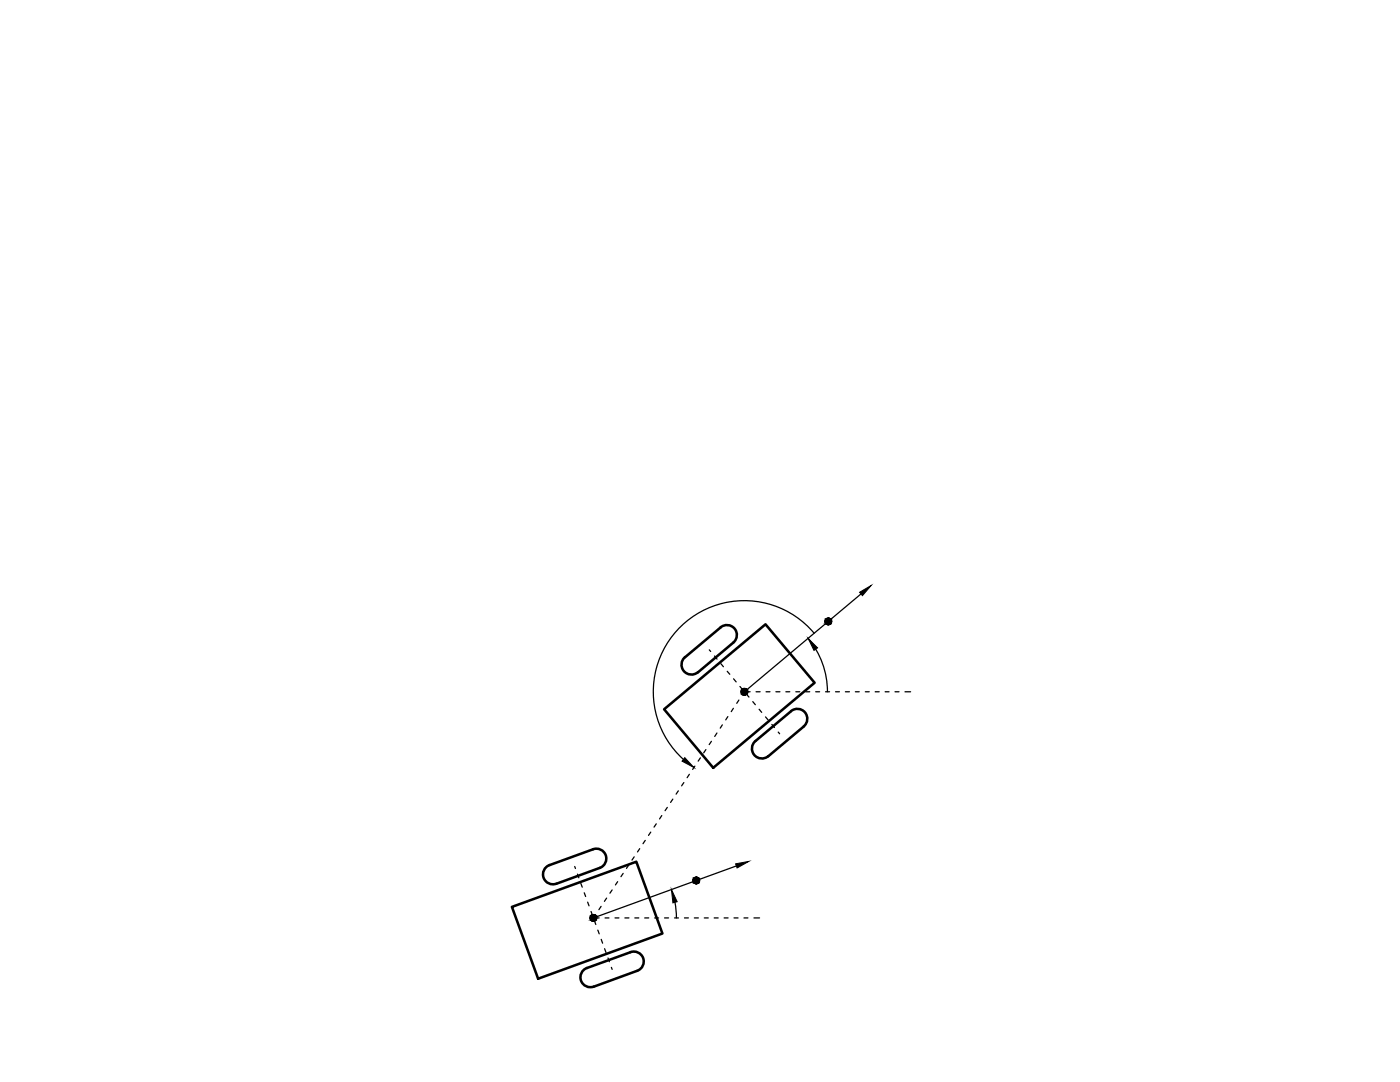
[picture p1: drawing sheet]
<svg xmlns="http://www.w3.org/2000/svg" width="279mm" height="216mm" viewBox="0 0 279 216" stroke-linecap="round" stroke-linejoin="round" font-family="sans-serif">
<!-- layer: object -->
<path d="M143.8 125.2a1.98 1.98 0 0 1 2.8 .2 1.98 1.98 0 0 1-.2 2.8l-7.1 6M143.8 125.2l-7.1 5.9a1.98 1.98 0 0 0-.2 2.8 1.98 1.98 0 0 0 2.8 .2M132.5 141.5l20.3-16.9 9.8 11.6-20.3 17zM157.9 141.9l-7.1 6a1.98 1.98 0 0 0-.3 2.7 1.98 1.98 0 0 0 2.8 .3M157.9 141.9a1.98 1.98 0 0 1 2.8 .2 1.98 1.98 0 0 1-.3 2.8l-7.1 6M118.3 169.5a1.98 1.98 0 0 1 2.6 1.1 1.98 1.98 0 0 1-1.2 2.6l-8.7 3.1M118.4 169.5l-8.7 3.1a1.98 1.98 0 0 0-1.2 2.6 1.98 1.98 0 0 0 2.5 1.1M102.2 181l24.8-9.1 5.2 14.4-24.8 9zM127.2 193.7l-8.7 3.2a1.97 1.97 0 0 1-2.5-1.2 1.97 1.97 0 0 1 1.2-2.5l8.6-3.2a1.98 1.98 0 0 1 2.6 1.2 1.98 1.98 0 0 1-1.2 2.5" fill="none" stroke="#000" stroke-width=".51"/>
<!-- layer: annotation -->
<g fill="none" stroke="#000" stroke-width=".25">
<path d="M141.6 129.7l.2 .3M142.6 130.9l.5 .6M143.9 132.4l.5 .6M145.1 133.9l.5 .6M146.4 135.5l.5 .6M147.5 139.7l-.5 .6M147.7 137l.5 .6M149 138.5l.5 .6M149.7 138h-1.1l-.5 .7M150.9 138h.8M152.9 138h.8M154.8 138h.9"/>
<path d="M156.8 138h.8M158.8 138h.8M160.8 138h.8M162.8 138h.8M164.8 138h.8M166.7 138h.8M168.7 138h.8M170.7 138h.8M172.7 138h.8M174.7 138h.8M176.6 138h.8M178.6 138h.8"/>
<path d="M180.6 138h1.1M134.3 159.5l-.5 .6M135.4 157.8l-.5 .7M136.5 156.2l-.5 .6M137.6 154.5l-.5 .7M138.7 152.9l-.5 .6M139.8 151.2l-.5 .7M140.9 149.6l-.5 .6M142 147.9l-.5 .7M143.1 146.3l-.5 .6M144.2 144.6l-.5 .7M145.3 143l-.5 .6"/>
<path d="M146.4 141.3l-.5 .7M150.2 140l.5 .6M151.5 141.5l.5 .6M152.8 143.1l.5 .5M154 144.6l.6 .6M155.3 146.1l.3 .3M114.7 172.9l.1 .4M115.2 174.4l.3 .8M115.9 176.3l.3 .7M116.6 178.1l.3 .8M121.1 179.2l-.5 .7M122.2 177.6l-.5 .6"/>
<path d="M123.3 175.9l-.5 .7M124.4 174.3l-.5 .6M125.5 172.6l-.5 .7M126.6 171l-.5 .6M127.7 169.3l-.5 .7M128.8 167.7l-.5 .6M129.9 166l-.5 .7M131 164.4l-.5 .6M132.1 162.7l-.5 .7M133.2 161.1l-.5 .7M117.3 180l.3 .7M118 181.9l.2 .7"/>
<path d="M118.6 183.7l.3 .8M118.9 182.5l-.5 .7h1.2M119.3 185.6l.3 .7M120 180.9l-.5 .6M120 187.4l.3 .8M120.7 189.3l.2 .8M120.7 183.2h.8M121.3 191.2l.3 .7M122 193l.2 .4M122.7 183.2h.8M124.7 183.2h.8M126.7 183.2h.8"/>
<path d="M128.7 183.2h.8M130.7 183.2h.7M132.6 183.2h.8M134.6 183.2h.8M136.6 183.2h.8M138.6 183.2h.8M140.6 183.2h.7M142.5 183.2h.8M144.5 183.2h.8M146.5 183.2h.8M148.5 183.2h.8M150.5 183.2h1.1"/>
</g>
<!-- layer: arrow -->
<g fill="#000" stroke="#000" stroke-width=".2">
<path d="M171.5 118.2l2.4-1.4-1.8 2.1zM161.3 127.4l1.9 1.9-.8 .5zM136.7 151.2l1.8 1.9-2.4-1.2zM146.8 172.4l2.7-.5-2.4 1.3zM134 177.5l1.1 2.4-.8 .3z"/>
<path d="M148.5 137.4h.3zM148.4 137.4h.4z"/>
<path d="M148.4 137.4h.5zM148.3 137.4h.6z"/>
<path d="M148.4 138.7h.4zM148.4 138.7h.2z"/>
<path d="M148.3 137.4l.7 .1zM148.2 137.5h.8z"/>
<path d="M148.3 138.6h.6zM148.3 138.6l.5 .1z"/>
<path d="M148.2 137.5l.9 .1zM148.1 137.6h1z"/>
<path d="M148.2 138.6h.8zM148.2 138.6h.7z"/>
<path d="M148.1 137.6l1 .1zM148.1 137.6l1 .1h-1.1z"/>
<path d="M148.1 138.5h1zM148.1 138.5l.9 .1z"/>
<path d="M148 137.7l1.2 .1zM148 137.7l1.2 .1h-1.3z"/>
<path d="M148 138.4h1.1zM148 138.4l1.1 .1z"/>
<path d="M147.9 137.8l1.3 .1v-.1zM147.9 137.8l1.3 .1h-1.3z"/>
<path d="M147.9 138.3l1.2 .1 .1-.1zM147.9 138.3l1.2 .1z"/>
<path d="M147.9 137.9l1.3 .1v-.1zM147.9 137.9l1.3 .1h-1.3z"/>
<path d="M147.9 138.2l1.3 .1v-.1zM147.9 138.2l1.3 .1h-1.3z"/>
<path d="M147.9 138l1.3 .2v-.2zM147.9 138l1.3 .2h-1.3z"/>
<path d="M165.2 123.3l.3 .1zM165.1 123.4h.4z"/>
<path d="M165.1 123.4h.5zM165 123.4h.6z"/>
<path d="M165.1 124.6h.4zM165.1 124.6l.3 .1z"/>
<path d="M165 123.4l.7 .1zM164.9 123.5h.8z"/>
<path d="M165 124.6h.6zM165 124.6h.5z"/>
<path d="M164.9 123.5l.9 .1zM164.9 123.5l.9 .1h-1z"/>
<path d="M164.9 124.5h.8zM164.9 124.5l.7 .1z"/>
<path d="M164.8 123.6h1.1zM164.8 123.6h1.1h-1.1z"/>
<path d="M164.8 124.4h1zM164.8 124.4l.9 .1z"/>
<path d="M164.8 123.6l1.1 .1v-.1zM164.8 123.6l1.1 .1h-1.2z"/>
<path d="M164.8 124.3l1 .1 .1-.1zM164.8 124.3l1 .1z"/>
<path d="M164.7 123.7l1.3 .2-.1-.2zM164.7 123.7l1.3 .2h-1.3z"/>
<path d="M164.7 124.2l1.2 .1v-.1zM164.7 124.2l1.2 .1z"/>
<path d="M164.7 123.9l1.3 .1v-.1zM164.7 123.9l1.3 .1h-1.4z"/>
<path d="M164.6 124l1.4 .1v-.1zM164.6 124l1.4 .1h-1.3z"/>
<path d="M164.7 124.1l1.2 .1 .1-.1zM164.7 124.1l1.2 .1h-1.2z"/>
<path d="M138.9 175l.2 .1zM138.8 175.1h.3z"/>
<path d="M138.8 175.1h.4zM138.7 175.1h.5z"/>
<path d="M138.8 176.3h.3zM138.8 176.3h.2z"/>
<path d="M138.7 175.1l.7 .1zM138.5 175.2h.9z"/>
<path d="M138.7 176.3h.5zM138.7 176.3h.4z"/>
<path d="M138.5 175.2h.9zM138.5 175.2h.9h-.9z"/>
<path d="M138.5 176.2h.9zM138.5 176.2l.7 .1z"/>
<path d="M138.5 175.2l1 .2zM138.5 175.2l1 .2h-1.1z"/>
<path d="M138.5 176.1h.9zM138.5 176.1l.9 .1z"/>
<path d="M138.4 175.4l1.2 .1-.1-.1zM138.4 175.4l1.2 .1h-1.3z"/>
<path d="M138.4 176.1h1.1zM138.4 176.1h1z"/>
<path d="M138.3 175.5l1.3 .1v-.1zM138.3 175.5l1.3 .1h-1.3z"/>
<path d="M138.3 175.9l1.2 .2 .1-.2zM138.3 175.9l1.2 .2h-1.1z"/>
<path d="M138.3 175.6l1.3 .1v-.1zM138.3 175.6l1.3 .1h-1.3z"/>
<path d="M138.3 175.7l1.3 .1v-.1zM138.3 175.7l1.3 .1h-1.3z"/>
<path d="M138.3 175.8l1.3 .1v-.1zM138.3 175.8l1.3 .1h-1.3z"/>
<path d="M118.4 182.5h.2zM118.3 182.5h.3z"/>
<path d="M118.3 182.5l.4 .1zM118.1 182.6h.6z"/>
<path d="M118.3 183.8h.3zM118.3 183.8h.2z"/>
<path d="M118.1 182.6h.7zM118 182.6h.8z"/>
<path d="M118.1 183.8h.6zM118.1 183.8h.5z"/>
<path d="M118 182.6l.9 .1zM118 182.6l.9 .1h-1z"/>
<path d="M118 183.7h.8zM118 183.7l.7 .1z"/>
<path d="M117.9 182.7l1.1 .1zM117.9 182.7l1.1 .1h-1.1z"/>
<path d="M117.9 183.6h1zM117.9 183.6l.9 .1z"/>
<path d="M117.9 182.8l1.1 .1v-.1zM117.9 182.8l1.1 .1h-1.2z"/>
<path d="M117.9 183.5h1.1zM117.9 183.5l1 .1z"/>
<path d="M117.8 182.9l1.3 .1-.1-.1zM117.8 182.9l1.3 .1h-1.3z"/>
<path d="M117.8 183.4l1.2 .1v-.1zM117.8 183.4l1.2 .1h-1.1z"/>
<path d="M117.8 183l1.3 .2v-.2zM117.8 183l1.3 .2h-1.3z"/>
<path d="M117.8 183.2l1.3 .1v-.1zM117.8 183.2l1.3 .1h-1.3z"/>
<path d="M117.8 183.3l1.2 .1 .1-.1zM117.8 183.3l1.2 .1h-1.2z"/>
</g>
<g fill="none" stroke="#000" stroke-width=".25">
<path d="M171.8 118.5l-23.2 19.5M161.3 127.4a16.6 16.6 0 0 1 3.8 10.6M162.5 126.3a18.2 18.2 0 0 0-26.6-1.4 18.2 18.2 0 0 0 .5 26.6M147 172.8l-28.6 10.4M134.7 180l.3 3.2"/>
<circle cx="148.6" cy="138" r=".67"/>
<circle cx="165.3" cy="124" r=".67"/>
<circle cx="138.9" cy="175.7" r=".67"/>
<circle cx="118.4" cy="183.2" r=".67"/>
</g>
</svg>
